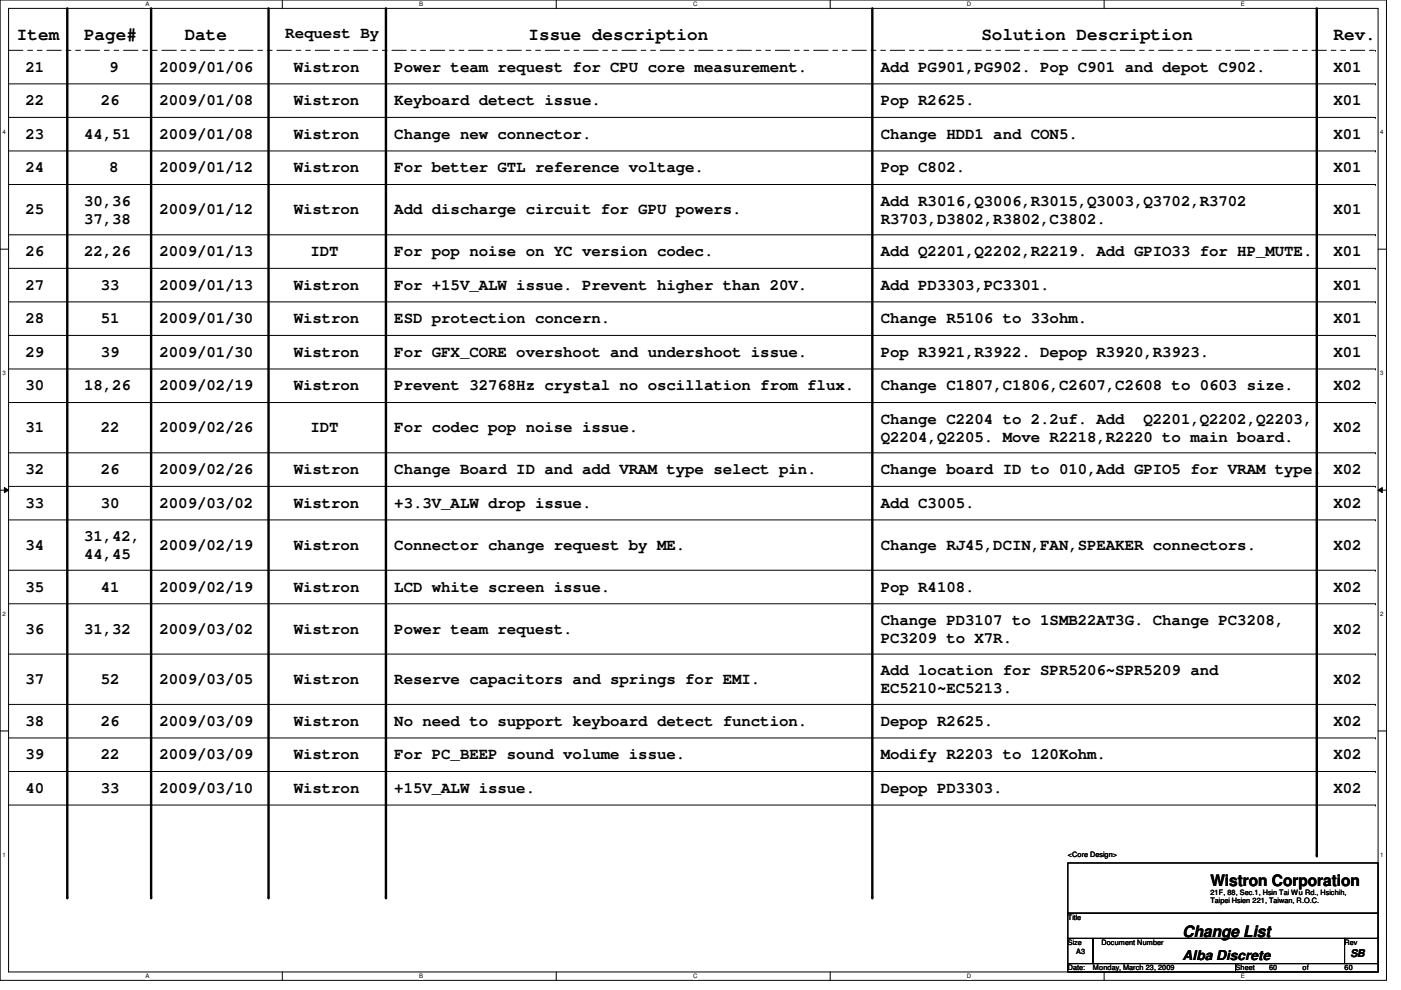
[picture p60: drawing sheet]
<svg xmlns="http://www.w3.org/2000/svg" width="297mm" height="210mm" viewBox="0 0 297 210" stroke-linecap="round" stroke-linejoin="round" font-family="sans-serif">
<defs><g id="words">
<g font-size="3.7">
<text x="3.6" y="8.5">Item</text>
<text x="17.8" y="8.5">Page#</text>
<text x="39.2" y="8.5">Date</text>
<text x="112.1" y="8.5">Issue description</text>
<text x="208.1" y="8.5">Solution Description</text>
<text x="282.7" y="8.5">Rev.</text>
</g>
<g font-size="3.3">
<text x="60.5" y="8.1">Request By</text>
<text x="5.4" y="15.2">21</text>
<text x="23.2" y="15.2">9</text>
<text x="33.8" y="15.2">2009/01/06</text>
<text x="62.3" y="15.2">Wistron</text>
<text x="83.6" y="15.2">Power team request for CPU core measurement.</text>
<text x="186.7" y="15.2">Add PG901,PG902. Pop C901 and depot C902.</text>
<text x="282.7" y="15.2">X01</text>
<text x="5.4" y="22.3">22</text>
<text x="21.4" y="22.3">26</text>
<text x="33.8" y="22.3">2009/01/08</text>
<text x="62.3" y="22.3">Wistron</text>
<text x="83.6" y="22.3">Keyboard detect issue.</text>
<text x="186.7" y="22.3">Pop R2625.</text>
<text x="282.7" y="22.3">X01</text>
<text x="5.4" y="29.4">23</text>
<text x="17.8" y="29.4">44,51</text>
<text x="33.8" y="29.4">2009/01/08</text>
<text x="62.3" y="29.4">Wistron</text>
<text x="83.6" y="29.4">Change new connector.</text>
<text x="186.7" y="29.4">Change HDD1 and CON5.</text>
<text x="282.7" y="29.4">X01</text>
<text x="5.4" y="36.5">24</text>
<text x="23.2" y="36.5">8</text>
<text x="33.8" y="36.5">2009/01/12</text>
<text x="62.3" y="36.5">Wistron</text>
<text x="83.6" y="36.5">For better GTL reference voltage.</text>
<text x="186.7" y="36.5">Pop C802.</text>
<text x="282.7" y="36.5">X01</text>
<text x="5.4" y="45.4">25</text>
<text x="17.8" y="43.6">30,36</text>
<text x="17.8" y="47.4">37,38</text>
<text x="33.8" y="45.4">2009/01/12</text>
<text x="62.3" y="45.4">Wistron</text>
<text x="83.6" y="45.4">Add discharge circuit for GPU powers.</text>
<text x="186.7" y="43.6">Add R3016,Q3006,R3015,Q3003,Q3702,R3702</text>
<text x="186.7" y="47.4">R3703,D3802,R3802,C3802.</text>
<text x="282.7" y="45.4">X01</text>
<text x="5.4" y="54.3">26</text>
<text x="17.8" y="54.3">22,26</text>
<text x="33.8" y="54.3">2009/01/13</text>
<text x="65.8" y="54.3">IDT</text>
<text x="83.6" y="54.3">For pop noise on YC version codec.</text>
<text x="186.7" y="54.3">Add Q2201,Q2202,R2219. Add GPIO33 for HP_MUTE.</text>
<text x="282.7" y="54.3">X01</text>
<text x="5.4" y="61.4">27</text>
<text x="21.4" y="61.4">33</text>
<text x="33.8" y="61.4">2009/01/13</text>
<text x="62.3" y="61.4">Wistron</text>
<text x="83.6" y="61.4">For +15V_ALW issue. Prevent higher than 20V.</text>
<text x="186.7" y="61.4">Add PD3303,PC3301.</text>
<text x="282.7" y="61.4">X01</text>
<text x="5.4" y="68.5">28</text>
<text x="21.4" y="68.5">51</text>
<text x="33.8" y="68.5">2009/01/30</text>
<text x="62.3" y="68.5">Wistron</text>
<text x="83.6" y="68.5">ESD protection concern.</text>
<text x="186.7" y="68.5">Change R5106 to 33ohm.</text>
<text x="282.7" y="68.5">X01</text>
<text x="5.4" y="75.6">29</text>
<text x="21.4" y="75.6">39</text>
<text x="33.8" y="75.6">2009/01/30</text>
<text x="62.3" y="75.6">Wistron</text>
<text x="83.6" y="75.6">For GFX_CORE overshoot and undershoot issue.</text>
<text x="186.7" y="75.6">Pop R3921,R3922. Depop R3920,R3923.</text>
<text x="282.7" y="75.6">X01</text>
<text x="5.4" y="82.8">30</text>
<text x="17.8" y="82.8">18,26</text>
<text x="33.8" y="82.8">2009/02/19</text>
<text x="62.3" y="82.8">Wistron</text>
<text x="83.6" y="82.8">Prevent 32768Hz crystal no oscillation from flux.</text>
<text x="186.7" y="82.8">Change C1807,C1806,C2607,C2608 to 0603 size.</text>
<text x="282.7" y="82.8">X02</text>
<text x="186.7" y="89.9">Change C2204 to 2.2uf. Add</text>
<text x="242.4" y="89.9">Q2201,Q2202,Q2203,</text>
<text x="5.4" y="91.7">31</text>
<text x="21.4" y="91.7">22</text>
<text x="33.8" y="91.7">2009/02/26</text>
<text x="65.8" y="91.7">IDT</text>
<text x="83.6" y="91.7">For codec pop noise issue.</text>
<text x="186.7" y="93.6">Q2204,Q2205. Move R2218,R2220 to main board.</text>
<text x="282.7" y="91.7">X02</text>
<text x="5.4" y="100.5">32</text>
<text x="21.4" y="100.5">26</text>
<text x="33.8" y="100.5">2009/02/26</text>
<text x="62.3" y="100.5">Wistron</text>
<text x="83.6" y="100.5">Change Board ID and add VRAM type select pin.</text>
<text x="186.7" y="100.5">Change board ID to 010,Add GPIO5 for VRAM type.</text>
<text x="282.7" y="100.5">X02</text>
<text x="5.4" y="107.7">33</text>
<text x="21.4" y="107.7">30</text>
<text x="33.8" y="107.7">2009/03/02</text>
<text x="62.3" y="107.7">Wistron</text>
<text x="83.6" y="107.7">+3.3V_ALW drop issue.</text>
<text x="186.7" y="107.7">Add C3005.</text>
<text x="282.7" y="107.7">X02</text>
<text x="5.4" y="116.5">34</text>
<text x="17.8" y="114.8">31,42,</text>
<text x="17.8" y="118.5">44,45</text>
<text x="33.8" y="116.5">2009/02/19</text>
<text x="62.3" y="116.5">Wistron</text>
<text x="83.6" y="116.5">Connector change request by ME.</text>
<text x="186.7" y="116.5">Change RJ45,DCIN,FAN,SPEAKER connectors.</text>
<text x="282.7" y="116.5">X02</text>
<text x="5.4" y="125.4">35</text>
<text x="21.4" y="125.4">41</text>
<text x="33.8" y="125.4">2009/02/19</text>
<text x="62.3" y="125.4">Wistron</text>
<text x="83.6" y="125.4">LCD white screen issue.</text>
<text x="186.7" y="125.4">Pop R4108.</text>
<text x="282.7" y="125.4">X02</text>
<text x="5.4" y="134.3">36</text>
<text x="17.8" y="134.3">31,32</text>
<text x="33.8" y="134.3">2009/03/02</text>
<text x="62.3" y="134.3">Wistron</text>
<text x="83.6" y="134.3">Power team request.</text>
<text x="186.7" y="132.5">Change PD3107 to 1SMB22AT3G. Change PC3208,</text>
<text x="186.7" y="136.3">PC3209 to X7R.</text>
<text x="282.7" y="134.3">X02</text>
<text x="186.7" y="143.2">Add location for SPR5206~SPR5209 and</text>
<text x="5.4" y="145">37</text>
<text x="21.4" y="145">52</text>
<text x="33.8" y="145">2009/03/05</text>
<text x="62.3" y="145">Wistron</text>
<text x="83.6" y="145">Reserve capacitors and springs for EMI.</text>
<text x="186.7" y="147">EC5210~EC5213.</text>
<text x="282.7" y="145">X02</text>
<text x="5.4" y="153.9">38</text>
<text x="21.4" y="153.9">26</text>
<text x="33.8" y="153.9">2009/03/09</text>
<text x="62.3" y="153.9">Wistron</text>
<text x="83.6" y="153.9">No need to support keyboard detect function.</text>
<text x="186.7" y="153.9">Depop R2625.</text>
<text x="282.7" y="153.9">X02</text>
<text x="5.4" y="161">39</text>
<text x="21.4" y="161">22</text>
<text x="33.8" y="161">2009/03/09</text>
<text x="62.3" y="161">Wistron</text>
<text x="83.6" y="161">For PC_BEEP sound volume issue.</text>
<text x="186.7" y="161">Modify R2203 to 120Kohm.</text>
<text x="282.7" y="161">X02</text>
<text x="5.4" y="168.1">40</text>
<text x="21.4" y="168.1">33</text>
<text x="33.8" y="168.1">2009/03/10</text>
<text x="62.3" y="168.1">Wistron</text>
<text x="83.6" y="168.1">+15V_ALW issue.</text>
<text x="186.7" y="168.1">Depop PD3303.</text>
<text x="282.7" y="168.1">X02</text>
<text x="256.6" y="187.9">Wistron Corporation</text>
<text x="250.7" y="198.6">Change List</text>
</g>
<text font-size="2.8" x="250.7" y="203.5">Alba Discrete</text>
<text font-size="2.3" x="286.3" y="203">SB</text>
<g font-size="1.6">
<text x="226.4" y="181.7">&lt;Core Design&gt;</text>
<text x="256.6" y="189.7">21F, 88, Sec.1, Hsin Tai Wu Rd., Hsichih,</text>
<text x="256.6" y="191.6">Taipei Hsien 221, Taiwan, R.O.C.</text>
<text x="226.4" y="195.1">Title</text>
<text x="226.4" y="200.4">Size</text>
<text x="228.2" y="202.2">A3</text>
<text x="233.5" y="200.4">Document Number</text>
<text x="285.1" y="200.4">Rev</text>
<text x="226.4" y="205.7">Date:</text>
<text x="231.7" y="205.7">Monday, March 23, 2009</text>
<text x="262" y="205.7">Sheet</text>
<text x="269.1" y="205.7">60</text>
<text x="276.2" y="205.7">of</text>
<text x="285.1" y="205.7">60</text>
</g>
<g font-size="1.3">
<text x="30.8" y="1.3">A</text>
<text x="88.9" y="1.3">B</text>
<text x="146.9" y="1.3">C</text>
<text x="205" y="1.3">D</text>
<text x="263.1" y="1.3">E</text>
<text x=".5" y="28.4">4</text>
<text x="292.6" y="28.4">4</text>
<text x=".5" y="79.5">3</text>
<text x="292.6" y="79.5">3</text>
<text x=".5" y="130.6">2</text>
<text x="292.6" y="130.6">2</text>
<text x=".5" y="181.7">1</text>
<text x="292.6" y="181.7">1</text>
<text x="30.8" y="207.4">A</text>
<text x="88.9" y="207.4">B</text>
<text x="146.9" y="207.4">C</text>
<text x="205" y="207.4">D</text>
<text x="263.1" y="207.4">E</text>
</g>
</g></defs>
<path d="M0 0h294v207.9h-294zM1.8 1.8h290.4v204.3h-290.4z" fill="none" stroke="#000" stroke-width=".21"/>
<g fill="#fff">
<path d="M30.8 .2h.8v1.4h-.8z"/>
<path d="M30.8 206.2h.8v1.4h-.8z"/>
</g>
<path d="M59.9 0v1.8M59.9 206.1v1.8" fill="none" stroke="#000" stroke-width=".21"/>
<g fill="#fff">
<path d="M88.9 .2h.8v1.4h-.8z"/>
<path d="M88.9 206.2h.8v1.4h-.8z"/>
</g>
<path d="M117.9 0v1.8M117.9 206.1v1.8" fill="none" stroke="#000" stroke-width=".21"/>
<g fill="#fff">
<path d="M146.9 .2h.9v1.4h-.9z"/>
<path d="M146.9 206.2h.9v1.4h-.9z"/>
</g>
<path d="M176 0v1.8M176 206.1v1.8" fill="none" stroke="#000" stroke-width=".21"/>
<g fill="#fff">
<path d="M205 .2h.9v1.4h-.9z"/>
<path d="M205 206.2h.9v1.4h-.9z"/>
</g>
<path d="M234.1 0v1.8M234.1 206.1v1.8" fill="none" stroke="#000" stroke-width=".21"/>
<g fill="#fff">
<path d="M263.1 .2h.8v1.4h-.8z"/>
<path d="M263.1 206.2h.8v1.4h-.8z"/>
<path d="M.5 27.3h.7v1.4h-.7z"/>
<path d="M292.6 27.3h.7v1.4h-.7z"/>
<path d="M.5 78.4h.7v1.4h-.7z"/>
<path d="M292.6 78.4h.7v1.4h-.7z"/>
</g>
<path d="M0 52.8h1.8M292.2 52.8h1.8" fill="none" stroke="#000" stroke-width=".21"/>
<g fill="#fff">
<path d="M.5 129.5h.7v1.4h-.7z"/>
<path d="M292.6 129.5h.7v1.4h-.7z"/>
</g>
<path d="M0 103.9h1.8M.9 103.4l.9 .5-.9 .5zM292.2 103.9l.9-.5v1zM292.2 103.9h1.8" fill="none" stroke="#000" stroke-width=".21"/>
<path d="M.9 103.4l.9 .5-.9 .5zM292.2 103.9l.9-.5v1z" fill="#000"/>
<g fill="#fff">
<path d="M.5 180.5h.7v1.4h-.7z"/>
<path d="M292.6 180.5h.7v1.4h-.7z"/>
</g>
<g fill="none" stroke="#000" stroke-width=".21">
<path d="M1.8 17.8h289.8M291.6 17.8h.1M1.8 24.9h289.8M1.8 32h289.8M1.8 39.1h289.8M291.6 24.9h.1M291.6 32h.1M291.6 39.1h.1M1.8 49.8h289.8M1.8 56.9h289.8M291.6 49.8h.1M291.6 56.9h.1"/>
<path d="M1.8 64h289.8M1.8 71.1h289.8M1.8 78.2h289.8M291.6 64h.1M291.6 71.1h.1M291.6 78.2h.1M1.8 85.3h289.8M1.8 96h289.8M291.6 85.3h.1M291.6 96h.1M1.8 103.1h289.8M1.8 110.2h289.8"/>
<path d="M291.6 103.1h.1M291.6 110.2h.1M1.8 120.9h289.8M1.8 128h289.8M1.8 138.7h289.8M291.6 120.9h.1M291.6 128h.1M291.6 138.7h.1M0 155h1.8M1.8 149.4h289.8M1.8 156.5h289.8M291.6 149.4h.1"/>
<path d="M291.6 156.5h.1M292.2 155h1.8M1.8 163.6h289.8M1.8 170.7h289.8M291.6 163.6h.1M291.6 170.7h.1M226.4 183h65.8v10.6h-65.8zM226.4 193.6h65.8v5.4h-65.8zM226.4 199h5.3v5.3h-5.3zM231.7 199h53.4v5.3h-53.4zM285.1 199h7.1v5.3h-7.1zM226.4 204.3h35.6v1.8h-35.6z"/>
<path d="M262 204.3h30.2v1.8h-30.2z"/>
</g>
<path d="M14.3 1.8v188.4M32 1.8v188.4M56.9 1.8v188.4M81.8 1.8v188.4M185 1.8v188.4M279.2 1.8v179.6" fill="none" stroke="#000" stroke-width=".51"/>
<g fill="#000">
<circle cx="14.3" cy="190.2" r=".25"/>
<circle cx="32" cy="190.2" r=".25"/>
<circle cx="56.9" cy="190.2" r=".25"/>
<circle cx="81.8" cy="190.2" r=".25"/>
<circle cx="185" cy="190.2" r=".25"/>
<circle cx="279.2" cy="181.4" r=".25"/>
</g>
<path d="M1.8 10.7h289.8M291.6 10.7h.1" fill="none" stroke="#000" stroke-width=".21" stroke-dasharray="3 1 1 1 1 1"/>
<use href="#words"/>
</svg>
